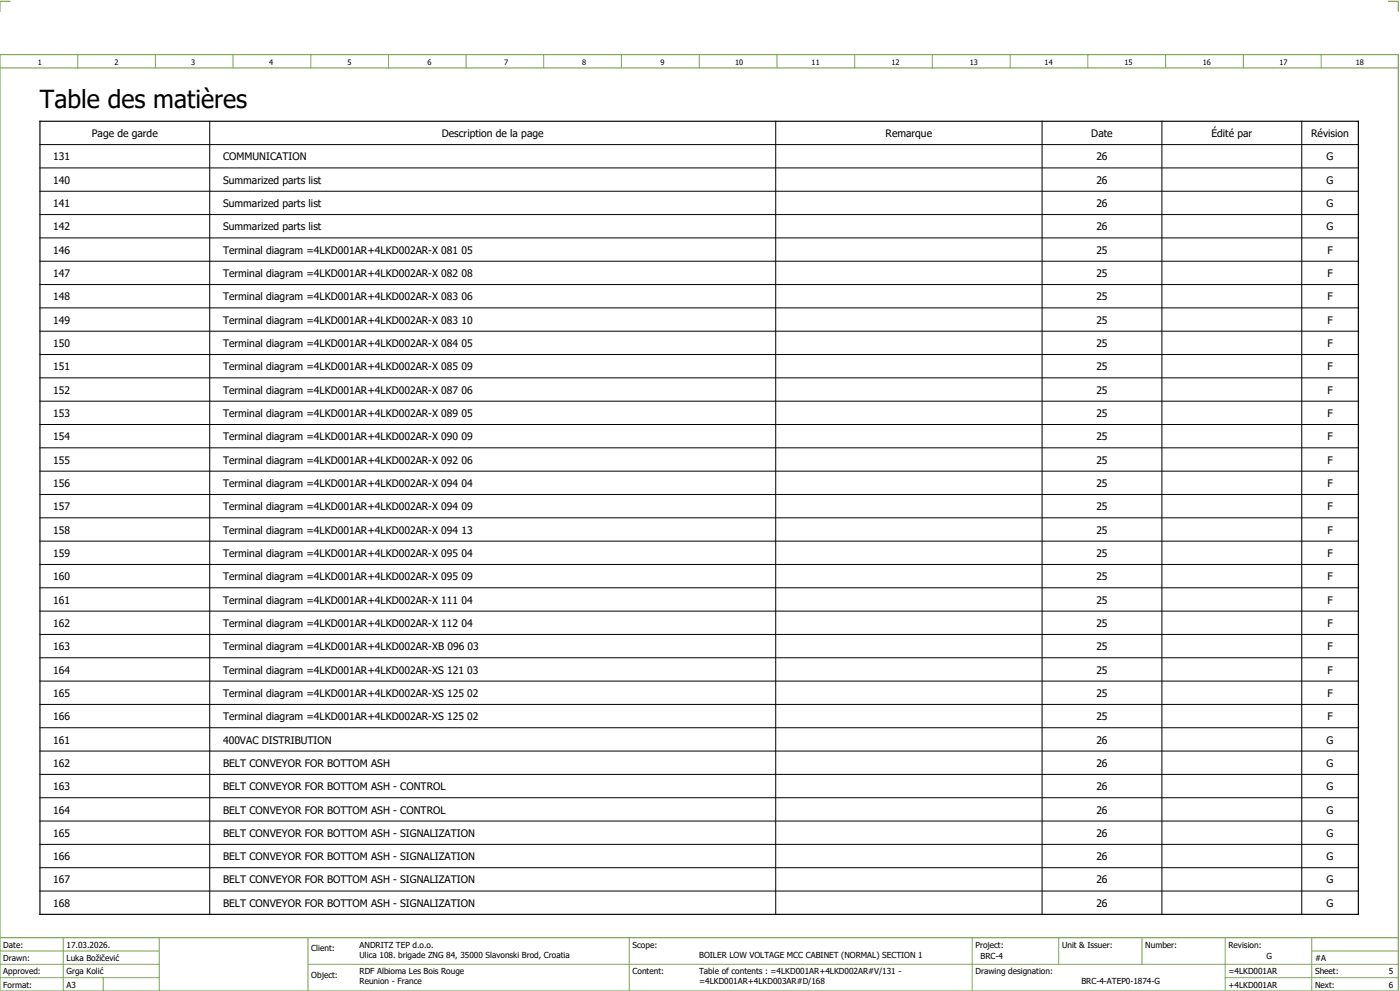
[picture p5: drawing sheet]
<svg xmlns="http://www.w3.org/2000/svg" width="421mm" height="297mm" viewBox="0 0 421 297" stroke-linecap="round" stroke-linejoin="round" font-family="sans-serif">
<defs><g id="words">
<text font-size="7.5" x="12" y="32.4">Table des matières</text>
<g font-size="3.1">
<text x="27.6" y="41.1">Page de garde</text>
<text x="132.7" y="41.1">Description de la page</text>
<text x="266" y="41.1">Remarque</text>
<text x="327.8" y="41.1">Date</text>
<text x="363.9" y="41.1">Édité par</text>
<text x="393.8" y="41.1">Révision</text>
<text x="16" y="48.1">131</text>
<text x="67" y="48.1">COMMUNICATION</text>
<text x="329.3" y="48.1">26</text>
<text x="398.5" y="48.1">G</text>
<text x="16" y="55.1">140</text>
<text x="67" y="55.1">Summarized parts list</text>
<text x="329.3" y="55.1">26</text>
<text x="398.5" y="55.1">G</text>
<text x="16" y="62.1">141</text>
<text x="67" y="62.1">Summarized parts list</text>
<text x="329.3" y="62.1">26</text>
<text x="398.5" y="62.1">G</text>
<text x="16" y="69.1">142</text>
<text x="67" y="69.1">Summarized parts list</text>
<text x="329.3" y="69.1">26</text>
<text x="398.5" y="69.1">G</text>
<text x="16" y="76.1">146</text>
<text x="67" y="76.1">Terminal diagram =4LKD001AR+4LKD002AR-X 081 05</text>
<text x="329.3" y="76.1">25</text>
<text x="398.7" y="76.1">F</text>
<text x="16" y="83.1">147</text>
<text x="67" y="83.1">Terminal diagram =4LKD001AR+4LKD002AR-X 082 08</text>
<text x="329.3" y="83.1">25</text>
<text x="398.7" y="83.1">F</text>
<text x="16" y="90.1">148</text>
<text x="67" y="90.1">Terminal diagram =4LKD001AR+4LKD002AR-X 083 06</text>
<text x="329.3" y="90.1">25</text>
<text x="398.7" y="90.1">F</text>
<text x="16" y="97.1">149</text>
<text x="67" y="97.1">Terminal diagram =4LKD001AR+4LKD002AR-X 083 10</text>
<text x="329.3" y="97.1">25</text>
<text x="398.7" y="97.1">F</text>
<text x="16" y="104.1">150</text>
<text x="67" y="104.1">Terminal diagram =4LKD001AR+4LKD002AR-X 084 05</text>
<text x="329.3" y="104.1">25</text>
<text x="398.7" y="104.1">F</text>
<text x="16" y="111.1">151</text>
<text x="67" y="111.1">Terminal diagram =4LKD001AR+4LKD002AR-X 085 09</text>
<text x="329.3" y="111.1">25</text>
<text x="398.7" y="111.1">F</text>
<text x="16" y="118.1">152</text>
<text x="67" y="118.1">Terminal diagram =4LKD001AR+4LKD002AR-X 087 06</text>
<text x="329.3" y="118.1">25</text>
<text x="398.7" y="118.1">F</text>
<text x="16" y="125.1">153</text>
<text x="67" y="125.1">Terminal diagram =4LKD001AR+4LKD002AR-X 089 05</text>
<text x="329.3" y="125.1">25</text>
<text x="398.7" y="125.1">F</text>
<text x="16" y="132.1">154</text>
<text x="67" y="132.1">Terminal diagram =4LKD001AR+4LKD002AR-X 090 09</text>
<text x="329.3" y="132.1">25</text>
<text x="398.7" y="132.1">F</text>
<text x="16" y="139.1">155</text>
<text x="67" y="139.1">Terminal diagram =4LKD001AR+4LKD002AR-X 092 06</text>
<text x="329.3" y="139.1">25</text>
<text x="398.7" y="139.1">F</text>
<text x="16" y="146.1">156</text>
<text x="67" y="146.1">Terminal diagram =4LKD001AR+4LKD002AR-X 094 04</text>
<text x="329.3" y="146.1">25</text>
<text x="398.7" y="146.1">F</text>
<text x="16" y="153.1">157</text>
<text x="67" y="153.1">Terminal diagram =4LKD001AR+4LKD002AR-X 094 09</text>
<text x="329.3" y="153.1">25</text>
<text x="398.7" y="153.1">F</text>
<text x="16" y="160.1">158</text>
<text x="67" y="160.1">Terminal diagram =4LKD001AR+4LKD002AR-X 094 13</text>
<text x="329.3" y="160.1">25</text>
<text x="398.7" y="160.1">F</text>
<text x="16" y="167.1">159</text>
<text x="67" y="167.1">Terminal diagram =4LKD001AR+4LKD002AR-X 095 04</text>
<text x="329.3" y="167.1">25</text>
<text x="398.7" y="167.1">F</text>
<text x="16" y="174.1">160</text>
<text x="67" y="174.1">Terminal diagram =4LKD001AR+4LKD002AR-X 095 09</text>
<text x="329.3" y="174.1">25</text>
<text x="398.7" y="174.1">F</text>
<text x="16" y="181.1">161</text>
<text x="67" y="181.1">Terminal diagram =4LKD001AR+4LKD002AR-X 111 04</text>
<text x="329.3" y="181.1">25</text>
<text x="398.7" y="181.1">F</text>
<text x="16" y="188.1">162</text>
<text x="67" y="188.1">Terminal diagram =4LKD001AR+4LKD002AR-X 112 04</text>
<text x="329.3" y="188.1">25</text>
<text x="398.7" y="188.1">F</text>
<text x="16" y="195.1">163</text>
<text x="67" y="195.1">Terminal diagram =4LKD001AR+4LKD002AR-XB 096 03</text>
<text x="329.3" y="195.1">25</text>
<text x="398.7" y="195.1">F</text>
<text x="16" y="202.1">164</text>
<text x="67" y="202.1">Terminal diagram =4LKD001AR+4LKD002AR-XS 121 03</text>
<text x="329.3" y="202.1">25</text>
<text x="398.7" y="202.1">F</text>
<text x="16" y="209.1">165</text>
<text x="67" y="209.1">Terminal diagram =4LKD001AR+4LKD002AR-XS 125 02</text>
<text x="329.3" y="209.1">25</text>
<text x="398.7" y="209.1">F</text>
<text x="16" y="216.1">166</text>
<text x="67" y="216.1">Terminal diagram =4LKD001AR+4LKD002AR-XS 125 02</text>
<text x="329.3" y="216.1">25</text>
<text x="398.7" y="216.1">F</text>
<text x="16" y="223.1">161</text>
<text x="67" y="223.1">400VAC DISTRIBUTION</text>
<text x="329.3" y="223.1">26</text>
<text x="398.5" y="223.1">G</text>
<text x="16" y="230.1">162</text>
<text x="67" y="230.1">BELT CONVEYOR FOR BOTTOM ASH</text>
<text x="329.3" y="230.1">26</text>
<text x="398.5" y="230.1">G</text>
<text x="16" y="237.1">163</text>
<text x="67" y="237.1">BELT CONVEYOR FOR BOTTOM ASH - CONTROL</text>
<text x="329.3" y="237.1">26</text>
<text x="398.5" y="237.1">G</text>
<text x="16" y="244.1">164</text>
<text x="67" y="244.1">BELT CONVEYOR FOR BOTTOM ASH - CONTROL</text>
<text x="329.3" y="244.1">26</text>
<text x="398.5" y="244.1">G</text>
<text x="16" y="251.1">165</text>
<text x="67" y="251.1">BELT CONVEYOR FOR BOTTOM ASH - SIGNALIZATION</text>
<text x="329.3" y="251.1">26</text>
<text x="398.5" y="251.1">G</text>
<text x="16" y="258.1">166</text>
<text x="67" y="258.1">BELT CONVEYOR FOR BOTTOM ASH - SIGNALIZATION</text>
<text x="329.3" y="258.1">26</text>
<text x="398.5" y="258.1">G</text>
<text x="16" y="265.1">167</text>
<text x="67" y="265.1">BELT CONVEYOR FOR BOTTOM ASH - SIGNALIZATION</text>
<text x="329.3" y="265.1">26</text>
<text x="398.5" y="265.1">G</text>
<text x="16" y="272.1">168</text>
<text x="67" y="272.1">BELT CONVEYOR FOR BOTTOM ASH - SIGNALIZATION</text>
<text x="329.3" y="272.1">26</text>
<text x="398.5" y="272.1">G</text>
</g>
<g font-size="2.5">
<text x="1" y="284.4">Date:</text>
<text x="20" y="284.4">17.03.2026.</text>
<text x="93.5" y="285.4">Client:</text>
<text x="108" y="284.4">ANDRITZ TEP d.o.o.</text>
<text x="108" y="287.4">Ulica 108. brigade ZNG 84, 35000 Slavonski Brod, Croatia</text>
<text x="190" y="284.4">Scope:</text>
<text x="210" y="287.4">BOILER LOW VOLTAGE MCC CABINET (NORMAL) SECTION 1</text>
<text x="293" y="284.4">Project:</text>
<text x="294.5" y="287.9">BRC-4</text>
<text x="319" y="284.4">Unit &amp; Issuer:</text>
<text x="344" y="284.4">Number:</text>
<text x="369" y="284.4">Revision:</text>
<text x="380.4" y="287.9">G</text>
<text x="1" y="288.4">Drawn:</text>
<text x="1" y="292.4">Approved:</text>
<text x="20" y="288.4">Luka Božičević</text>
<text x="20" y="292.4">Grga Kolić</text>
<text x="93.5" y="293.4">Object:</text>
<text x="108" y="292.4">RDF Albioma Les Bois Rouge</text>
<text x="190" y="292.4">Content:</text>
<text x="210" y="292.4">Table of contents : =4LKD001AR+4LKD002AR#V/131 -</text>
<text x="293" y="292.4">Drawing designation:</text>
<text x="369" y="292.4">=4LKD001AR</text>
<text x="395" y="292.4">Sheet:</text>
<text x="395" y="288.4">#A</text>
<text x="417.1" y="292.4">5</text>
<text x="1" y="296.4">Format:</text>
<text x="20" y="296.4">A3</text>
<text x="108" y="295.4">Reunion - France</text>
<text x="210" y="295.4">=4LKD001AR+4LKD003AR#D/168</text>
<text x="324.8" y="295.4">BRC-4-ATEP0-1874-G</text>
<text x="369" y="296.4">+4LKD001AR</text>
<text x="395" y="296.4">Next:</text>
<text x="417.1" y="296.4">6</text>
</g>
<g font-size="2.2">
<text x="11.4" y="19.4">1</text>
<text x="34.4" y="19.4">2</text>
<text x="57.4" y="19.4">3</text>
<text x="80.9" y="19.4">4</text>
<text x="104.4" y="19.4">5</text>
<text x="128.4" y="19.4">6</text>
<text x="151.4" y="19.4">7</text>
<text x="174.9" y="19.4">8</text>
<text x="198.4" y="19.4">9</text>
<text x="220.8" y="19.4">10</text>
<text x="243.8" y="19.4">11</text>
<text x="267.8" y="19.4">12</text>
<text x="291.3" y="19.4">13</text>
<text x="313.8" y="19.4">14</text>
<text x="337.8" y="19.4">15</text>
<text x="361.3" y="19.4">16</text>
<text x="384.3" y="19.4">17</text>
<text x="407.3" y="19.4">18</text>
</g>
</g></defs>
<path d="M0 16.4h420v281h-420zM3 .4h-3v3M417 .4h3v3M0 20.4h420M0 281.4h420" fill="none" stroke="#7ca552" stroke-width=".35"/>
<g fill="none" stroke="#7ca552" stroke-width=".3">
<path d="M23.4 16.5v4M46.7 16.4v4M70 16.4v4M93.4 16.4v4M116.7 16.5v4M140 16.4v4M163.3 16.4v4M186.7 16.4v4M210 16.4v4M233.4 16.4v4M256.7 16.4v4M280 16.5v4"/>
<path d="M303.4 16.4v4M326.8 16.4v4M350.1 16.4v4M373.5 16.4v4M396.8 16.4v4M0 285.4h47.8M0 293.4h47.8M19 281.4v16M31 293.4v4M47.8 281.4v16M47.8 289.4h-47.8M92.5 281.4v16"/>
<path d="M92.5 289.4h327.5M189 281.4v16M292 281.4v15.8M318 281.4v8M343 281.4v8M368 281.4v15.8M368 293.4h52M394 285.4h26M394 281.4v15.8"/>
</g>
<g fill="none" stroke="#000" stroke-width=".3">
<path d="M63 36.4v238M233 36.4v238M313 36.4v238M349 36.4v238M391 36.4v238M12 57.4h396M12 50.4h396M12 43.4h396M12 71.4h396M12 78.4h396M12 64.4h396M12 85.4h396"/>
<path d="M12 99.4h396M12 92.4h396M12 113.4h396M12 106.4h396M12 127.4h396M12 120.4h396M12 134.4h396M12 141.4h396M12 155.4h396M12 148.4h396M12 169.4h396M12 176.4h396"/>
<path d="M12 162.4h396M12 183.4h396M12 197.4h396M12 190.4h396M12 218.4h396M12 211.4h396M12 204.4h396M12 225.4h396M12 239.4h396M12 232.4h396M12 253.4h396M12 246.4h396"/>
<path d="M12 267.4h396M12 260.4h396"/>
</g>
<path d="M12 36.4h396v238h-396z" fill="none" stroke="#000" stroke-width=".35"/>
<use href="#words"/>
</svg>
